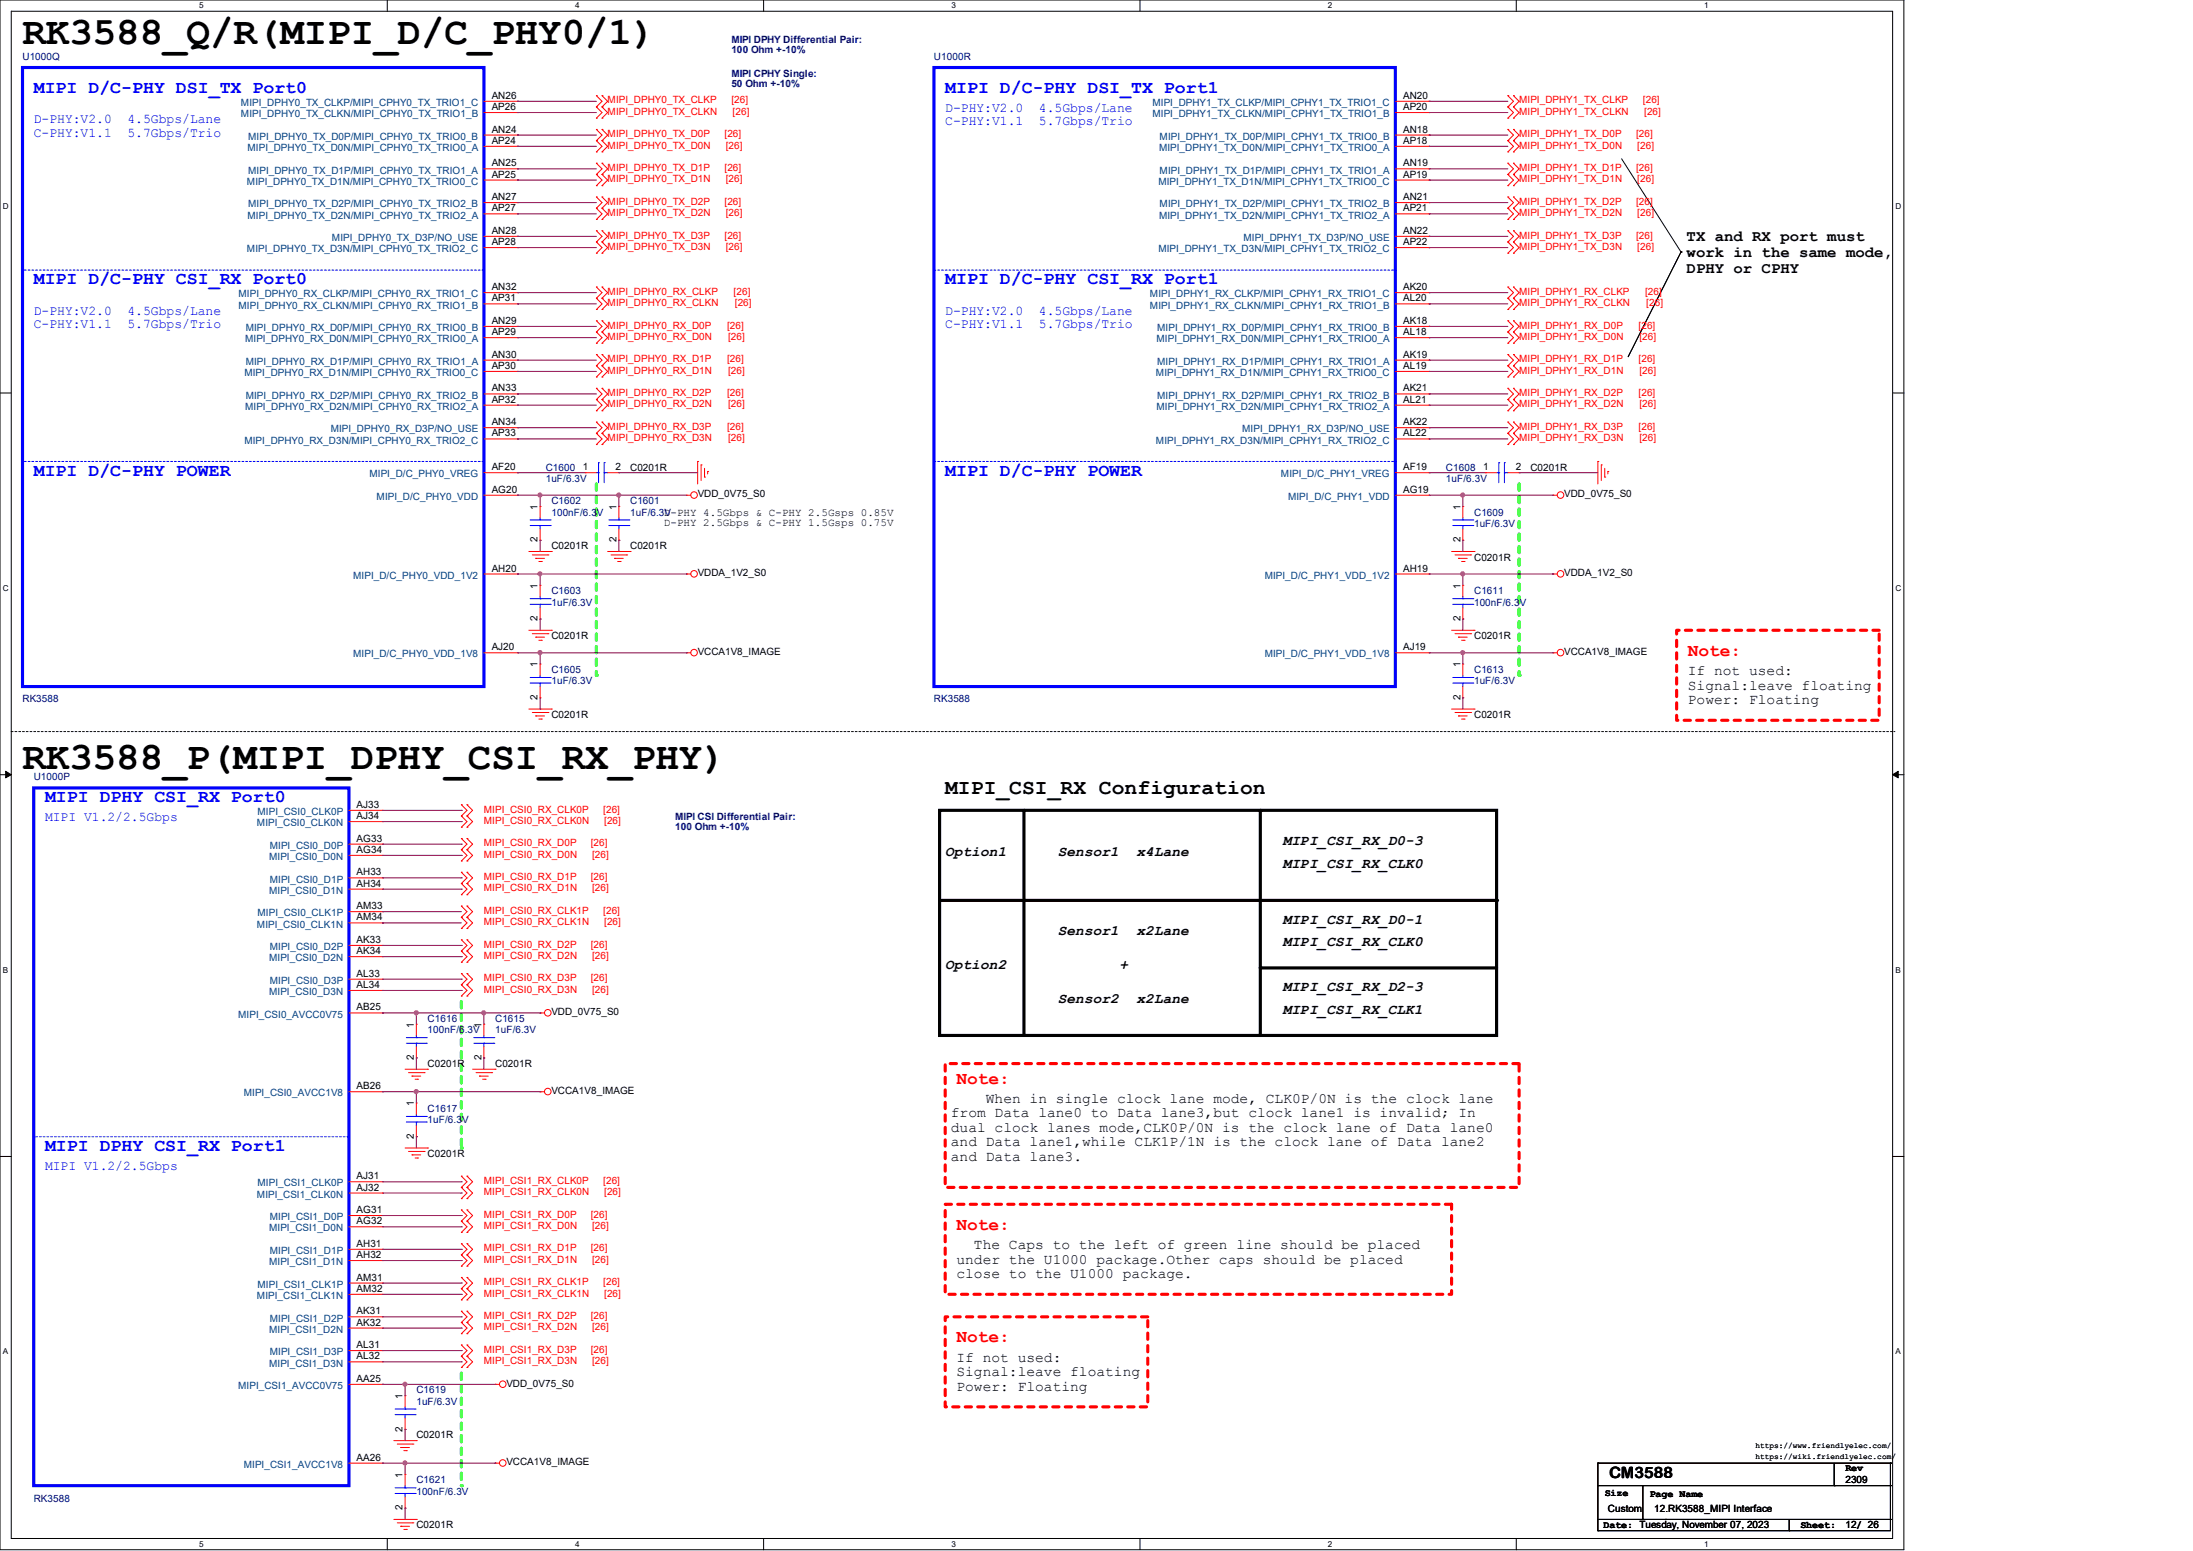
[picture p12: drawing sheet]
<svg xmlns="http://www.w3.org/2000/svg" width="297mm" height="210mm" viewBox="0 0 297 210" stroke-linecap="round" stroke-linejoin="round" font-family="sans-serif">
<defs><g id="words">
<g font-size="5.3">
<text x="3" y="6">RK3588_Q/R(MIPI_D/C_PHY0/1)</text>
<text x="3" y="104.1">RK3588_P(MIPI_DPHY_CSI_RX_PHY)</text>
</g>
<text font-size="2.9" x="128" y="107.6">MIPI_CSI_RX Configuration</text>
<g font-size="2.4" fill="#00f">
<text x="4.6" y="12.6">MIPI D/C-PHY DSI_TX Port0</text>
<text x="128" y="12.6">MIPI D/C-PHY DSI_TX Port1</text>
<text x="4.6" y="38.5">MIPI D/C-PHY CSI_RX Port0</text>
<text x="128" y="38.5">MIPI D/C-PHY CSI_RX Port1</text>
<text x="4.6" y="64.4">MIPI D/C-PHY POWER</text>
<text x="128" y="64.4">MIPI D/C-PHY POWER</text>
<text x="6.1" y="108.6">MIPI DPHY CSI_RX Port0</text>
<text x="6.1" y="155.9">MIPI DPHY CSI_RX Port1</text>
</g>
<g font-size="2.4" fill="#f00">
<text x="228.6" y="88.8">Note:</text>
<text x="129.5" y="146.7">Note:</text>
<text x="129.5" y="166.5">Note:</text>
<text x="129.5" y="181.8">Note:</text>
</g>
<g font-size="2.1">
<text x="228.4" y="32.7">TX and RX port must</text>
<text x="228.4" y="34.8">work in the same mode,</text>
<text x="228.4" y="36.9">DPHY or CPHY</text>
<text x="217.9" y="200.1">CM3588</text>
</g>
<g font-size="1.9">
<text x="228.6" y="91.4">If not used:</text>
<text x="228.6" y="93.4">Signal:leave floating</text>
<text x="228.6" y="95.3">Power: Floating</text>
<text x="128" y="116">Option1</text>
<text x="143.3" y="116">Sensor1</text>
<text x="153.9" y="116">x4Lane</text>
<text x="173.7" y="114.4">MIPI_CSI_RX_D0-3</text>
<text x="173.7" y="117.5">MIPI_CSI_RX_CLK0</text>
<text x="173.7" y="125.1">MIPI_CSI_RX_D0-1</text>
<text x="128" y="131.2">Option2</text>
<text x="143.3" y="126.6">Sensor1</text>
<text x="151.6" y="131.2">+</text>
<text x="153.9" y="126.6">x2Lane</text>
<text x="173.7" y="128.1">MIPI_CSI_RX_CLK0</text>
<text x="143.3" y="135.8">Sensor2</text>
<text x="153.9" y="135.8">x2Lane</text>
<text x="173.7" y="134.2">MIPI_CSI_RX_D2-3</text>
<text x="173.7" y="137.3">MIPI_CSI_RX_CLK1</text>
<text x="133.5" y="149.4">When in single clock lane mode, CLK0P/0N is the clock lane</text>
<text x="128.8" y="151.3">from Data lane0 to Data lane3,but clock lane1 is invalid; In</text>
<text x="128.8" y="153.2">dual clock lanes mode,CLK0P/0N is the clock lane of Data lane0</text>
<text x="128.8" y="155.2">and Data lane1,while CLK1P/1N is the clock lane of Data lane2</text>
<text x="128.8" y="157.1">and Data lane3.</text>
<text x="129.5" y="171.1">under the U1000 package.Other caps should be placed</text>
<text x="129.5" y="173.1">close to the U1000 package.</text>
<text x="131.9" y="169.2">The Caps to the left of green line should be placed</text>
<text x="129.5" y="184.4">If not used:</text>
<text x="129.5" y="186.4">Signal:leave floating</text>
<text x="129.5" y="188.3">Power: Floating</text>
</g>
<g font-size="1.8" fill="#00f">
<text x="4.6" y="16.7">D-PHY:V2.0</text>
<text x="17.3" y="16.7">4.5Gbps/Lane</text>
<text x="128" y="15.2">D-PHY:V2.0</text>
<text x="128" y="17">C-PHY:V1.1</text>
<text x="140.7" y="15.2">4.5Gbps/Lane</text>
<text x="140.7" y="17">5.7Gbps/Trio</text>
<text x="4.6" y="18.5">C-PHY:V1.1</text>
<text x="17.3" y="18.5">5.7Gbps/Trio</text>
<text x="4.6" y="42.6">D-PHY:V2.0</text>
<text x="4.6" y="44.4">C-PHY:V1.1</text>
<text x="17.3" y="42.6">4.5Gbps/Lane</text>
<text x="17.3" y="44.4">5.7Gbps/Trio</text>
<text x="128" y="42.6">D-PHY:V2.0</text>
<text x="128" y="44.4">C-PHY:V1.1</text>
<text x="140.7" y="42.6">4.5Gbps/Lane</text>
<text x="140.7" y="44.4">5.7Gbps/Trio</text>
<text x="6.1" y="111.2">MIPI V1.2/2.5Gbps</text>
<text x="6.1" y="158.4">MIPI V1.2/2.5Gbps</text>
</g>
<g font-size="1.5">
<text x="89.9" y="69.8">D-PHY 4.5Gbps &amp; C-PHY 2.5Gsps 0.85V</text>
<text x="89.9" y="71.3">D-PHY 2.5Gbps &amp; C-PHY 1.5Gsps 0.75V</text>
</g>
<g font-size="1.4" fill="#000080">
<text x="99.1" y="5.8">MIPI DPHY Differential Pair:</text>
<text x="3" y="8.1">U1000Q</text>
<text x="99.1" y="10.4">MIPI CPHY Single:</text>
<text x="99.1" y="11.8">50 Ohm +-10%</text>
<text x="99.1" y="7.2">100 Ohm +-10%</text>
<text x="126.5" y="8.1">U1000R</text>
<text x="73.9" y="63.7">C1600</text>
<text x="73.9" y="65.2">1uF/6.3V</text>
<text x="195.8" y="63.7">C1608</text>
<text x="195.8" y="65.2">1uF/6.3V</text>
<text x="74.7" y="68.3">C1602</text>
<text x="74.7" y="69.8">100nF/6.3V</text>
<text x="85.3" y="68.3">C1601</text>
<text x="85.3" y="69.8">1uF/6.3V</text>
<text x="199.6" y="69.8">C1609</text>
<text x="199.6" y="71.3">1uF/6.3V</text>
<text x="74.7" y="80.5">C1603</text>
<text x="74.7" y="82">1uF/6.3V</text>
<text x="199.6" y="80.5">C1611</text>
<text x="199.6" y="82">100nF/6.3V</text>
<text x="3" y="95.1">RK3588</text>
<text x="74.7" y="91.1">C1605</text>
<text x="74.7" y="92.7">1uF/6.3V</text>
<text x="126.5" y="95.1">RK3588</text>
<text x="199.6" y="91.1">C1613</text>
<text x="199.6" y="92.7">1uF/6.3V</text>
<text x="4.6" y="105.6">U1000P</text>
<text x="91.4" y="111">MIPI CSI Differential Pair:</text>
<text x="91.4" y="112.4">100 Ohm +-10%</text>
<text x="57.9" y="138.4">C1616</text>
<text x="57.9" y="139.9">100nF/6.3V</text>
<text x="67.1" y="138.4">C1615</text>
<text x="67.1" y="139.9">1uF/6.3V</text>
<text x="57.9" y="150.6">C1617</text>
<text x="57.9" y="152.1">1uF/6.3V</text>
<text x="56.4" y="188.7">C1619</text>
<text x="56.4" y="190.2">1uF/6.3V</text>
<text x="4.6" y="203.3">RK3588</text>
<text x="56.4" y="200.9">C1621</text>
<text x="56.4" y="202.4">100nF/6.3V</text>
</g>
<g font-size="1.4" fill="#004080">
<text x="32.6" y="14.4">MIPI_DPHY0_TX_CLKP/MIPI_CPHY0_TX_TRIO1_C</text>
<text x="32.6" y="15.9">MIPI_DPHY0_TX_CLKN/MIPI_CPHY0_TX_TRIO1_B</text>
<text x="156.1" y="14.4">MIPI_DPHY1_TX_CLKP/MIPI_CPHY1_TX_TRIO1_C</text>
<text x="156.1" y="15.9">MIPI_DPHY1_TX_CLKN/MIPI_CPHY1_TX_TRIO1_B</text>
<text x="33.5" y="20.4">MIPI_DPHY0_TX_D0N/MIPI_CPHY0_TX_TRIO0_A</text>
<text x="33.6" y="18.9">MIPI_DPHY0_TX_D0P/MIPI_CPHY0_TX_TRIO0_B</text>
<text x="33.6" y="23.5">MIPI_DPHY0_TX_D1P/MIPI_CPHY0_TX_TRIO1_A</text>
<text x="157" y="20.4">MIPI_DPHY1_TX_D0N/MIPI_CPHY1_TX_TRIO0_A</text>
<text x="157.1" y="18.9">MIPI_DPHY1_TX_D0P/MIPI_CPHY1_TX_TRIO0_B</text>
<text x="157.1" y="23.5">MIPI_DPHY1_TX_D1P/MIPI_CPHY1_TX_TRIO1_A</text>
<text x="33.4" y="25">MIPI_DPHY0_TX_D1N/MIPI_CPHY0_TX_TRIO0_C</text>
<text x="33.5" y="29.6">MIPI_DPHY0_TX_D2N/MIPI_CPHY0_TX_TRIO2_A</text>
<text x="33.6" y="28.1">MIPI_DPHY0_TX_D2P/MIPI_CPHY0_TX_TRIO2_B</text>
<text x="156.9" y="25">MIPI_DPHY1_TX_D1N/MIPI_CPHY1_TX_TRIO0_C</text>
<text x="157" y="29.6">MIPI_DPHY1_TX_D2N/MIPI_CPHY1_TX_TRIO2_A</text>
<text x="157.1" y="28.1">MIPI_DPHY1_TX_D2P/MIPI_CPHY1_TX_TRIO2_B</text>
<text x="33.4" y="34.2">MIPI_DPHY0_TX_D3N/MIPI_CPHY0_TX_TRIO2_C</text>
<text x="45" y="32.6">MIPI_DPHY0_TX_D3P/NO_USE</text>
<text x="156.9" y="34.2">MIPI_DPHY1_TX_D3N/MIPI_CPHY1_TX_TRIO2_C</text>
<text x="168.4" y="32.6">MIPI_DPHY1_TX_D3P/NO_USE</text>
<text x="32.3" y="40.3">MIPI_DPHY0_RX_CLKP/MIPI_CPHY0_RX_TRIO1_C</text>
<text x="32.3" y="41.8">MIPI_DPHY0_RX_CLKN/MIPI_CPHY0_RX_TRIO1_B</text>
<text x="155.7" y="40.3">MIPI_DPHY1_RX_CLKP/MIPI_CPHY1_RX_TRIO1_C</text>
<text x="155.7" y="41.8">MIPI_DPHY1_RX_CLKN/MIPI_CPHY1_RX_TRIO1_B</text>
<text x="33.2" y="46.4">MIPI_DPHY0_RX_D0N/MIPI_CPHY0_RX_TRIO0_A</text>
<text x="33.3" y="44.8">MIPI_DPHY0_RX_D0P/MIPI_CPHY0_RX_TRIO0_B</text>
<text x="156.6" y="46.4">MIPI_DPHY1_RX_D0N/MIPI_CPHY1_RX_TRIO0_A</text>
<text x="156.7" y="44.8">MIPI_DPHY1_RX_D0P/MIPI_CPHY1_RX_TRIO0_B</text>
<text x="33.1" y="50.9">MIPI_DPHY0_RX_D1N/MIPI_CPHY0_RX_TRIO0_C</text>
<text x="33.3" y="49.4">MIPI_DPHY0_RX_D1P/MIPI_CPHY0_RX_TRIO1_A</text>
<text x="33.3" y="54">MIPI_DPHY0_RX_D2P/MIPI_CPHY0_RX_TRIO2_B</text>
<text x="156.6" y="50.9">MIPI_DPHY1_RX_D1N/MIPI_CPHY1_RX_TRIO0_C</text>
<text x="156.7" y="49.4">MIPI_DPHY1_RX_D1P/MIPI_CPHY1_RX_TRIO1_A</text>
<text x="156.7" y="54">MIPI_DPHY1_RX_D2P/MIPI_CPHY1_RX_TRIO2_B</text>
<text x="33.2" y="55.5">MIPI_DPHY0_RX_D2N/MIPI_CPHY0_RX_TRIO2_A</text>
<text x="44.8" y="58.5">MIPI_DPHY0_RX_D3P/NO_USE</text>
<text x="156.6" y="55.5">MIPI_DPHY1_RX_D2N/MIPI_CPHY1_RX_TRIO2_A</text>
<text x="168.2" y="58.5">MIPI_DPHY1_RX_D3P/NO_USE</text>
<text x="33.1" y="60.1">MIPI_DPHY0_RX_D3N/MIPI_CPHY0_RX_TRIO2_C</text>
<text x="50" y="64.6">MIPI_D/C_PHY0_VREG</text>
<text x="156.6" y="60.1">MIPI_DPHY1_RX_D3N/MIPI_CPHY1_RX_TRIO2_C</text>
<text x="173.5" y="64.6">MIPI_D/C_PHY1_VREG</text>
<text x="51" y="67.7">MIPI_D/C_PHY0_VDD</text>
<text x="174.5" y="67.7">MIPI_D/C_PHY1_VDD</text>
<text x="47.8" y="78.4">MIPI_D/C_PHY0_VDD_1V2</text>
<text x="171.3" y="78.4">MIPI_D/C_PHY1_VDD_1V2</text>
<text x="47.8" y="89">MIPI_D/C_PHY0_VDD_1V8</text>
<text x="171.3" y="89">MIPI_D/C_PHY1_VDD_1V8</text>
<text x="34.8" y="111.9">MIPI_CSI0_CLK0N</text>
<text x="34.9" y="110.4">MIPI_CSI0_CLK0P</text>
<text x="36.4" y="116.5">MIPI_CSI0_D0N</text>
<text x="36.5" y="114.9">MIPI_CSI0_D0P</text>
<text x="36.5" y="119.5">MIPI_CSI0_D1P</text>
<text x="34.8" y="125.6">MIPI_CSI0_CLK1N</text>
<text x="34.9" y="124.1">MIPI_CSI0_CLK1P</text>
<text x="36.4" y="121">MIPI_CSI0_D1N</text>
<text x="36.4" y="130.2">MIPI_CSI0_D2N</text>
<text x="36.5" y="128.7">MIPI_CSI0_D2P</text>
<text x="32.3" y="137.8">MIPI_CSI0_AVCC0V75</text>
<text x="36.4" y="134.7">MIPI_CSI0_D3N</text>
<text x="36.5" y="133.2">MIPI_CSI0_D3P</text>
<text x="33" y="148.5">MIPI_CSI0_AVCC1V8</text>
<text x="34.9" y="160.7">MIPI_CSI1_CLK0P</text>
<text x="34.8" y="162.2">MIPI_CSI1_CLK0N</text>
<text x="36.4" y="166.8">MIPI_CSI1_D0N</text>
<text x="36.5" y="165.2">MIPI_CSI1_D0P</text>
<text x="36.4" y="171.3">MIPI_CSI1_D1N</text>
<text x="36.5" y="169.8">MIPI_CSI1_D1P</text>
<text x="34.8" y="175.9">MIPI_CSI1_CLK1N</text>
<text x="34.9" y="174.4">MIPI_CSI1_CLK1P</text>
<text x="36.5" y="178.9">MIPI_CSI1_D2P</text>
<text x="36.4" y="180.5">MIPI_CSI1_D2N</text>
<text x="36.4" y="185">MIPI_CSI1_D3N</text>
<text x="36.5" y="183.5">MIPI_CSI1_D3P</text>
<text x="32.3" y="188.1">MIPI_CSI1_AVCC0V75</text>
<text x="33" y="198.8">MIPI_CSI1_AVCC1V8</text>
</g>
<g font-size="1.4">
<text x="66.6" y="17.9">AN24</text>
<text x="66.6" y="13.4">AN26</text>
<text x="66.6" y="14.9">AP26</text>
<text x="190" y="17.9">AN18</text>
<text x="190" y="13.4">AN20</text>
<text x="190" y="14.9">AP20</text>
<text x="66.6" y="22.5">AN25</text>
<text x="66.6" y="19.5">AP24</text>
<text x="190" y="22.5">AN19</text>
<text x="190" y="19.5">AP18</text>
<text x="66.6" y="27.1">AN27</text>
<text x="66.6" y="24">AP25</text>
<text x="66.6" y="28.6">AP27</text>
<text x="190" y="27.1">AN21</text>
<text x="190" y="24">AP19</text>
<text x="190" y="28.6">AP21</text>
<text x="66.6" y="31.7">AN28</text>
<text x="66.6" y="33.2">AP28</text>
<text x="190" y="31.7">AN22</text>
<text x="190" y="33.2">AP22</text>
<text x="66.6" y="39.3">AN32</text>
<text x="66.6" y="40.8">AP31</text>
<text x="190" y="39.3">AK20</text>
<text x="190" y="40.8">AL20</text>
<text x="66.6" y="43.9">AN29</text>
<text x="66.6" y="45.4">AP29</text>
<text x="190" y="43.9">AK18</text>
<text x="190" y="45.4">AL18</text>
<text x="66.6" y="48.4">AN30</text>
<text x="66.6" y="53">AN33</text>
<text x="66.6" y="50">AP30</text>
<text x="190" y="48.4">AK19</text>
<text x="190" y="53">AK21</text>
<text x="190" y="50">AL19</text>
<text x="66.6" y="57.6">AN34</text>
<text x="66.6" y="54.5">AP32</text>
<text x="66.6" y="59.1">AP33</text>
<text x="190" y="57.6">AK22</text>
<text x="190" y="54.5">AL21</text>
<text x="190" y="59.1">AL22</text>
<text x="66.6" y="63.7">AF20</text>
<text x="79" y="63.7">1</text>
<text x="83.4" y="63.7">2</text>
<text x="85.3" y="63.7">C0201R</text>
<text x="190" y="63.7">AF19</text>
<text x="200.9" y="63.7">1</text>
<text x="205.3" y="63.7">2</text>
<text x="207.3" y="63.7">C0201R</text>
<text x="66.6" y="66.7">AG20</text>
<text x="72.8" y="69" transform="rotate(-90 72.8 69)">1</text>
<text x="83.5" y="69" transform="rotate(-90 83.5 69)">1</text>
<text x="94.5" y="67.4">VDD_0V75_S0</text>
<text x="190" y="66.7">AG19</text>
<text x="197.8" y="69" transform="rotate(-90 197.8 69)">1</text>
<text x="211.8" y="67.4">VDD_0V75_S0</text>
<text x="66.6" y="77.4">AH20</text>
<text x="72.8" y="73.4" transform="rotate(-90 72.8 73.4)">2</text>
<text x="74.7" y="74.4">C0201R</text>
<text x="83.5" y="73.4" transform="rotate(-90 83.5 73.4)">2</text>
<text x="85.3" y="74.4">C0201R</text>
<text x="190" y="77.4">AH19</text>
<text x="197.8" y="73.4" transform="rotate(-90 197.8 73.4)">2</text>
<text x="199.6" y="75.9">C0201R</text>
<text x="72.8" y="79.7" transform="rotate(-90 72.8 79.7)">1</text>
<text x="94.5" y="78">VDDA_1V2_S0</text>
<text x="197.8" y="79.7" transform="rotate(-90 197.8 79.7)">1</text>
<text x="211.8" y="78">VDDA_1V2_S0</text>
<text x="66.6" y="88.1">AJ20</text>
<text x="72.8" y="84.1" transform="rotate(-90 72.8 84.1)">2</text>
<text x="74.7" y="86.6">C0201R</text>
<text x="94.5" y="88.7">VCCA1V8_IMAGE</text>
<text x="190" y="88.1">AJ19</text>
<text x="197.8" y="84.1" transform="rotate(-90 197.8 84.1)">2</text>
<text x="199.6" y="86.6">C0201R</text>
<text x="211.8" y="88.7">VCCA1V8_IMAGE</text>
<text x="72.8" y="94.8" transform="rotate(-90 72.8 94.8)">2</text>
<text x="72.8" y="90.4" transform="rotate(-90 72.8 90.4)">1</text>
<text x="197.8" y="94.8" transform="rotate(-90 197.8 94.8)">2</text>
<text x="197.8" y="90.4" transform="rotate(-90 197.8 90.4)">1</text>
<text x="74.7" y="97.2">C0201R</text>
<text x="199.6" y="97.2">C0201R</text>
<text x="48.3" y="114">AG33</text>
<text x="48.3" y="109.4">AJ33</text>
<text x="48.3" y="110.9">AJ34</text>
<text x="48.3" y="115.5">AG34</text>
<text x="48.3" y="118.5">AH33</text>
<text x="48.3" y="120.1">AH34</text>
<text x="48.3" y="123.1">AM33</text>
<text x="48.3" y="124.6">AM34</text>
<text x="48.3" y="127.7">AK33</text>
<text x="48.3" y="129.2">AK34</text>
<text x="48.3" y="136.8">AB25</text>
<text x="48.3" y="132.2">AL33</text>
<text x="48.3" y="133.8">AL34</text>
<text x="74.7" y="137.5">VDD_0V75_S0</text>
<text x="56" y="143.6" transform="rotate(-90 56 143.6)">2</text>
<text x="56" y="139.2" transform="rotate(-90 56 139.2)">1</text>
<text x="65.2" y="143.6" transform="rotate(-90 65.2 143.6)">2</text>
<text x="65.2" y="139.2" transform="rotate(-90 65.2 139.2)">1</text>
<text x="48.3" y="147.5">AB26</text>
<text x="56" y="149.8" transform="rotate(-90 56 149.8)">1</text>
<text x="57.9" y="144.5">C0201R</text>
<text x="67.1" y="144.5">C0201R</text>
<text x="74.7" y="148.1">VCCA1V8_IMAGE</text>
<text x="56" y="154.2" transform="rotate(-90 56 154.2)">2</text>
<text x="48.3" y="159.7">AJ31</text>
<text x="48.3" y="161.2">AJ32</text>
<text x="57.9" y="156.7">C0201R</text>
<text x="48.3" y="164.3">AG31</text>
<text x="48.3" y="165.8">AG32</text>
<text x="48.3" y="168.8">AH31</text>
<text x="48.3" y="170.3">AH32</text>
<text x="48.3" y="173.4">AM31</text>
<text x="48.3" y="178">AK31</text>
<text x="48.3" y="179.5">AK32</text>
<text x="48.3" y="174.9">AM32</text>
<text x="48.3" y="182.5">AL31</text>
<text x="48.3" y="184.1">AL32</text>
<text x="48.3" y="187.1">AA25</text>
<text x="54.5" y="189.4" transform="rotate(-90 54.5 189.4)">1</text>
<text x="68.6" y="187.7">VDD_0V75_S0</text>
<text x="48.3" y="197.8">AA26</text>
<text x="54.5" y="193.8" transform="rotate(-90 54.5 193.8)">2</text>
<text x="56.4" y="194.8">C0201R</text>
<text x="54.5" y="200.1" transform="rotate(-90 54.5 200.1)">1</text>
<text x="68.6" y="198.4">VCCA1V8_IMAGE</text>
<text x="217.3" y="202.6">Size</text>
<text x="223.4" y="202.7">Page Name</text>
<text x="249.9" y="199.2">Rev</text>
<text x="249.9" y="200.9">2309</text>
<text x="54.5" y="204.5" transform="rotate(-90 54.5 204.5)">2</text>
<text x="56.4" y="207">C0201R</text>
<text x="217.2" y="206.8">Date: Tuesday, November 07, 2023</text>
<text x="217.8" y="204.7">Custom</text>
<text x="224" y="204.7">12.RK3588_MIPI Interface</text>
<text x="243.8" y="206.8">Sheet:</text>
<text x="249.9" y="207">12/ 26</text>
</g>
<g font-size="1.4" fill="#f00">
<text x="82.3" y="15.5">MIPI_DPHY0_TX_CLKN</text>
<text x="82.3" y="14">MIPI_DPHY0_TX_CLKP</text>
<text x="99.1" y="14">[26]</text>
<text x="99.2" y="15.5">[26]</text>
<text x="205.7" y="15.5">MIPI_DPHY1_TX_CLKN</text>
<text x="205.7" y="14">MIPI_DPHY1_TX_CLKP</text>
<text x="222.5" y="14">[26]</text>
<text x="222.7" y="15.5">[26]</text>
<text x="82.3" y="20.1">MIPI_DPHY0_TX_D0N</text>
<text x="82.3" y="18.6">MIPI_DPHY0_TX_D0P</text>
<text x="82.3" y="23.2">MIPI_DPHY0_TX_D1P</text>
<text x="98.1" y="18.6">[26]</text>
<text x="98.1" y="23.2">[26]</text>
<text x="98.3" y="20.1">[26]</text>
<text x="205.7" y="20.1">MIPI_DPHY1_TX_D0N</text>
<text x="205.7" y="18.6">MIPI_DPHY1_TX_D0P</text>
<text x="205.7" y="23.2">MIPI_DPHY1_TX_D1P</text>
<text x="221.6" y="18.6">[26]</text>
<text x="221.6" y="23.2">[26]</text>
<text x="221.7" y="20.1">[26]</text>
<text x="82.3" y="24.7">MIPI_DPHY0_TX_D1N</text>
<text x="82.3" y="29.3">MIPI_DPHY0_TX_D2N</text>
<text x="82.3" y="27.7">MIPI_DPHY0_TX_D2P</text>
<text x="98.1" y="27.7">[26]</text>
<text x="98.3" y="24.7">[26]</text>
<text x="98.3" y="29.3">[26]</text>
<text x="205.7" y="24.7">MIPI_DPHY1_TX_D1N</text>
<text x="205.7" y="29.3">MIPI_DPHY1_TX_D2N</text>
<text x="205.7" y="27.7">MIPI_DPHY1_TX_D2P</text>
<text x="221.6" y="27.7">[26]</text>
<text x="221.7" y="24.7">[26]</text>
<text x="221.7" y="29.3">[26]</text>
<text x="82.3" y="33.8">MIPI_DPHY0_TX_D3N</text>
<text x="82.3" y="32.3">MIPI_DPHY0_TX_D3P</text>
<text x="98.1" y="32.3">[26]</text>
<text x="98.3" y="33.8">[26]</text>
<text x="205.7" y="33.8">MIPI_DPHY1_TX_D3N</text>
<text x="205.7" y="32.3">MIPI_DPHY1_TX_D3P</text>
<text x="221.6" y="32.3">[26]</text>
<text x="221.7" y="33.8">[26]</text>
<text x="82.3" y="41.4">MIPI_DPHY0_RX_CLKN</text>
<text x="82.3" y="39.9">MIPI_DPHY0_RX_CLKP</text>
<text x="99.4" y="39.9">[26]</text>
<text x="99.5" y="41.4">[26]</text>
<text x="205.7" y="41.4">MIPI_DPHY1_RX_CLKN</text>
<text x="205.7" y="39.9">MIPI_DPHY1_RX_CLKP</text>
<text x="222.8" y="39.9">[26]</text>
<text x="223" y="41.4">[26]</text>
<text x="82.3" y="46">MIPI_DPHY0_RX_D0N</text>
<text x="82.3" y="44.5">MIPI_DPHY0_RX_D0P</text>
<text x="98.5" y="44.5">[26]</text>
<text x="98.6" y="46">[26]</text>
<text x="205.7" y="46">MIPI_DPHY1_RX_D0N</text>
<text x="205.7" y="44.5">MIPI_DPHY1_RX_D0P</text>
<text x="221.9" y="44.5">[26]</text>
<text x="222" y="46">[26]</text>
<text x="82.3" y="50.6">MIPI_DPHY0_RX_D1N</text>
<text x="82.3" y="49.1">MIPI_DPHY0_RX_D1P</text>
<text x="82.3" y="53.6">MIPI_DPHY0_RX_D2P</text>
<text x="98.5" y="49.1">[26]</text>
<text x="98.5" y="53.6">[26]</text>
<text x="98.6" y="50.6">[26]</text>
<text x="205.7" y="50.6">MIPI_DPHY1_RX_D1N</text>
<text x="205.7" y="49.1">MIPI_DPHY1_RX_D1P</text>
<text x="205.7" y="53.6">MIPI_DPHY1_RX_D2P</text>
<text x="221.9" y="49.1">[26]</text>
<text x="221.9" y="53.6">[26]</text>
<text x="222" y="50.6">[26]</text>
<text x="82.3" y="55.2">MIPI_DPHY0_RX_D2N</text>
<text x="82.3" y="59.7">MIPI_DPHY0_RX_D3N</text>
<text x="82.3" y="58.2">MIPI_DPHY0_RX_D3P</text>
<text x="98.5" y="58.2">[26]</text>
<text x="98.6" y="55.2">[26]</text>
<text x="98.6" y="59.7">[26]</text>
<text x="205.7" y="55.2">MIPI_DPHY1_RX_D2N</text>
<text x="205.7" y="59.7">MIPI_DPHY1_RX_D3N</text>
<text x="205.7" y="58.2">MIPI_DPHY1_RX_D3P</text>
<text x="221.9" y="58.2">[26]</text>
<text x="222" y="55.2">[26]</text>
<text x="222" y="59.7">[26]</text>
<text x="65.5" y="111.5">MIPI_CSI0_RX_CLK0N</text>
<text x="65.5" y="110">MIPI_CSI0_RX_CLK0P</text>
<text x="81.7" y="110">[26]</text>
<text x="81.8" y="111.5">[26]</text>
<text x="65.5" y="116.1">MIPI_CSI0_RX_D0N</text>
<text x="65.5" y="114.6">MIPI_CSI0_RX_D0P</text>
<text x="65.5" y="119.2">MIPI_CSI0_RX_D1P</text>
<text x="80" y="114.6">[26]</text>
<text x="80" y="119.2">[26]</text>
<text x="80.2" y="116.1">[26]</text>
<text x="65.5" y="120.7">MIPI_CSI0_RX_D1N</text>
<text x="65.5" y="125.3">MIPI_CSI0_RX_CLK1N</text>
<text x="65.5" y="123.7">MIPI_CSI0_RX_CLK1P</text>
<text x="80.2" y="120.7">[26]</text>
<text x="81.7" y="123.7">[26]</text>
<text x="81.8" y="125.3">[26]</text>
<text x="65.5" y="129.8">MIPI_CSI0_RX_D2N</text>
<text x="65.5" y="128.3">MIPI_CSI0_RX_D2P</text>
<text x="80" y="128.3">[26]</text>
<text x="80.2" y="129.8">[26]</text>
<text x="65.5" y="134.4">MIPI_CSI0_RX_D3N</text>
<text x="65.5" y="132.9">MIPI_CSI0_RX_D3P</text>
<text x="80" y="132.9">[26]</text>
<text x="80.2" y="134.4">[26]</text>
<text x="65.5" y="161.8">MIPI_CSI1_RX_CLK0N</text>
<text x="65.5" y="160.3">MIPI_CSI1_RX_CLK0P</text>
<text x="81.7" y="160.3">[26]</text>
<text x="81.8" y="161.8">[26]</text>
<text x="65.5" y="166.4">MIPI_CSI1_RX_D0N</text>
<text x="65.5" y="164.9">MIPI_CSI1_RX_D0P</text>
<text x="80" y="164.9">[26]</text>
<text x="80.2" y="166.4">[26]</text>
<text x="65.5" y="171">MIPI_CSI1_RX_D1N</text>
<text x="65.5" y="169.5">MIPI_CSI1_RX_D1P</text>
<text x="80" y="169.5">[26]</text>
<text x="80.2" y="171">[26]</text>
<text x="65.5" y="178.6">MIPI_CSI1_RX_D2P</text>
<text x="65.5" y="175.6">MIPI_CSI1_RX_CLK1N</text>
<text x="65.5" y="174">MIPI_CSI1_RX_CLK1P</text>
<text x="80" y="178.6">[26]</text>
<text x="81.7" y="174">[26]</text>
<text x="81.8" y="175.6">[26]</text>
<text x="65.5" y="180.1">MIPI_CSI1_RX_D2N</text>
<text x="65.5" y="184.7">MIPI_CSI1_RX_D3N</text>
<text x="65.5" y="183.2">MIPI_CSI1_RX_D3P</text>
<text x="80" y="183.2">[26]</text>
<text x="80.2" y="180.1">[26]</text>
<text x="80.2" y="184.7">[26]</text>
</g>
<g font-size="1.1">
<text x="27" y="1.1">5</text>
<text x="77.9" y="1.1">4</text>
<text x="128.9" y="1.1">3</text>
<text x="179.8" y="1.1">2</text>
<text x="230.8" y="1.1">1</text>
<text x=".4" y="28.3">D</text>
<text x="256.7" y="28.3">D</text>
<text x=".4" y="80">C</text>
<text x="256.7" y="80">C</text>
<text x=".4" y="131.7">B</text>
<text x="256.7" y="131.7">B</text>
<text x=".4" y="183.4">A</text>
<text x="256.7" y="183.4">A</text>
<text x="237.7" y="197.5">https://wiki.friendlyelec.com/</text>
<text x="237.7" y="196">https://www.friendlyelec.com/</text>
<text x="27" y="209.5">5</text>
<text x="77.9" y="209.5">4</text>
<text x="128.9" y="209.5">3</text>
<text x="179.8" y="209.5">2</text>
<text x="230.8" y="209.5">1</text>
</g>
</g></defs>
<path d="M0 0h257.9v209.8h-257.9zM1.5 1.5h254.8v206.8h-254.8z" fill="none" stroke="#000" stroke-width=".14"/>
<g fill="#fff">
<path d="M27 .2h.6v1.2h-.6z"/>
<path d="M27 208.5h.6v1.2h-.6z"/>
</g>
<path d="M52.5 0v1.5M52.5 208.3v1.5" fill="none" stroke="#000" stroke-width=".14"/>
<g fill="#fff">
<path d="M77.9 .2h.6v1.2h-.6z"/>
<path d="M77.9 208.5h.6v1.2h-.6z"/>
</g>
<path d="M103.4 0v1.5M103.4 208.3v1.5" fill="none" stroke="#000" stroke-width=".14"/>
<g fill="#fff">
<path d="M128.9 .2h.6v1.2h-.6z"/>
<path d="M128.9 208.5h.6v1.2h-.6z"/>
</g>
<path d="M154.4 0v1.5M154.4 208.3v1.5" fill="none" stroke="#000" stroke-width=".14"/>
<g fill="#fff">
<path d="M179.8 .2h.6v1.2h-.6z"/>
<path d="M179.8 208.5h.6v1.2h-.6z"/>
</g>
<path d="M205.4 0v1.5M205.4 208.3v1.5" fill="none" stroke="#000" stroke-width=".14"/>
<g fill="#fff">
<path d="M230.8 .2h.6v1.2h-.6z"/>
<path d="M230.8 208.5h.6v1.2h-.6z"/>
<path d="M.4 27.3h.7v1.2h-.7z"/>
<path d="M256.7 27.3h.8v1.2h-.8z"/>
<path d="M.4 79h.7v1.2h-.7z"/>
<path d="M256.7 79h.8v1.2h-.8z"/>
</g>
<path d="M0 53.2h1.5M256.3 53.2h1.6" fill="none" stroke="#000" stroke-width=".14"/>
<g fill="#fff">
<path d="M.4 130.7h.7v1.2h-.7z"/>
<path d="M256.7 130.7h.7v1.2h-.7z"/>
</g>
<path d="M0 104.9h1.5M256.3 104.9h1.6" fill="none" stroke="#000" stroke-width=".14"/>
<path d="M.8 104.4l.7 .5-.7 .4zM256.3 104.9l.8-.5v.9z" fill="#000" stroke="#000" stroke-width=".14"/>
<g fill="#fff">
<path d="M.4 182.4h.7v1.2h-.7z"/>
<path d="M256.7 182.4h.7v1.2h-.7z"/>
</g>
<path d="M0 156.6h1.5M256.3 156.6h1.6" fill="none" stroke="#000" stroke-width=".14"/>
<path d="M127.3 109.7h75.4v30.5h-75.4zM138.7 109.7v30.5M170.7 109.7v30.5M127.3 121.9h75.4M170.7 131.1h32" fill="none" stroke="#000" stroke-width=".42"/>
<g fill="#000">
<circle cx="138.7" cy="109.7" r=".21"/>
<circle cx="170.7" cy="109.7" r=".21"/>
<circle cx="170.7" cy="131.1" r=".21"/>
<circle cx="202.7" cy="121.9" r=".21"/>
</g>
<path d="M128 144h77.7v16.8h-77.7zM128 163.1h68.6v12.2h-68.6z" fill="none" stroke="#f00" stroke-width=".42" stroke-dasharray=".8 .8"/>
<path d="M1.5 99.1h255M256.5 99.1h.1" fill="none" stroke="#000" stroke-width=".14" stroke-dasharray=".3 .3"/>
<path d="M62.5 135.6v19.8" fill="none" stroke="#0f0" stroke-width=".42" stroke-dasharray=".8 .8"/>
<circle cx="62.5" cy="155.4" r=".21" fill="#0f0" stroke-dasharray=".8 .8"/>
<path d="M227.1 85.3h27.4v12.2h-27.4zM128 178.3h27.4v12.2h-27.4z" fill="none" stroke="#f00" stroke-width=".42" stroke-dasharray=".8 .8"/>
<path d="M62.5 185.9v15.3" fill="none" stroke="#0f0" stroke-width=".42" stroke-dasharray=".8 .8"/>
<circle cx="62.5" cy="201.2" r=".21" fill="#0f0" stroke-dasharray=".8 .8"/>
<path d="M205.7 65.5v25.9" fill="none" stroke="#0f0" stroke-width=".42" stroke-dasharray=".8 .8"/>
<circle cx="205.7" cy="91.4" r=".21" fill="#0f0" stroke-dasharray=".8 .8"/>
<path d="M219.6 21.5l8.1 12.6M227.7 34.1h.1M227.7 34.1l-7.2 14.2" fill="none" stroke="#000" stroke-width=".14"/>
<path d="M80.8 65.5v25.9" fill="none" stroke="#0f0" stroke-width=".42" stroke-dasharray=".8 .8"/>
<circle cx="80.8" cy="91.4" r=".21" fill="#0f0" stroke-dasharray=".8 .8"/>
<g fill="none" stroke="#f00" stroke-width=".14">
<path d="M65.5 18.3h4.6M65.5 13.7h4.6M65.5 19.8h4.6M65.5 15.2h4.6M70.1 18.3h.1M70.1 13.7h.1M70.1 19.8h.1M70.1 15.2h.1M80.8 19h.1M80.8 17.5h.1M80.8 16h.1M80.8 14.5h.1"/>
<path d="M80.8 13h.1M80.8 19l.7 .8-.7 .8M80.8 17.5l.7 .8-.7 .7M80.8 14.5l.7 .7-.7 .8M80.8 13l.7 .7-.7 .8M81.5 19h.1M81.5 17.5h.1M81.5 16h.1M81.5 14.5h.1M81.5 13h.1M81.5 19l.8 .8-.8 .8M81.5 17.5l.8 .8-.8 .7"/>
<path d="M81.5 14.5l.8 .7-.8 .8M81.5 13l.8 .7-.8 .8M189 18.3h4.5M189 13.7h4.5M189 19.8h4.5M189 15.2h4.5M193.5 18.3h.1M193.5 13.7h.1M193.5 19.8h.1M193.5 15.2h.1M204.2 19h.1M204.2 17.5h.1"/>
<path d="M204.2 16h.1M204.2 14.5h.1M204.2 13h.1M204.2 19l.8 .8-.8 .8M204.2 17.5l.8 .8-.8 .7M204.2 14.5l.8 .7-.8 .8M204.2 13l.8 .7-.8 .8M205 19h.1M205 17.5h.1M205 16h.1M205 14.5h.1M205 13h.1"/>
<path d="M205 19l.7 .8-.7 .8M205 17.5l.7 .8-.7 .7M205 14.5l.7 .7-.7 .8M205 13l.7 .7-.7 .8M65.5 39.6h4.6M65.5 22.9h4.6M65.5 27.4h4.6M65.5 32h4.6M65.5 24.4h4.6M65.5 29h4.6M65.5 33.5h4.6M70.1 22.9h.1"/>
<path d="M70.1 27.4h.1M70.1 32h.1M70.1 39.6h.1M70.1 24.4h.1M70.1 29h.1M70.1 33.5h.1M80.8 20.6h.1M80.8 25.1h.1M80.8 23.6h.1M80.8 22.1h.1M80.8 29.7h.1M80.8 28.2h.1"/>
<path d="M80.8 26.7h.1M80.8 34.3h.1M80.8 32.8h.1M80.8 31.2h.1M80.8 38.9h.1M80.8 23.6l.7 .8-.7 .7M80.8 22.1l.7 .8-.7 .7M80.8 28.2l.7 .8-.7 .7M80.8 26.7l.7 .7-.7 .8M80.8 32.8l.7 .7-.7 .8M80.8 31.2l.7 .8-.7 .8M80.8 38.9l.7 .7-.7 .8"/>
<path d="M81.5 20.6h.1M81.5 25.1h.1M81.5 23.6h.1M81.5 22.1h.1M81.5 29.7h.1M81.5 28.2h.1M81.5 26.7h.1M81.5 34.3h.1M81.5 32.8h.1M81.5 31.2h.1M81.5 38.9h.1M81.5 23.6l.8 .8-.8 .7"/>
<path d="M81.5 22.1l.8 .8-.8 .7M81.5 28.2l.8 .8-.8 .7M81.5 26.7l.8 .7-.8 .8M81.5 32.8l.8 .7-.8 .8M81.5 31.2l.8 .8-.8 .8M81.5 38.9l.8 .7-.8 .8M189 39.6h4.5M189 22.9h4.5M189 27.4h4.5M189 32h4.5M189 24.4h4.5M189 29h4.5"/>
<path d="M189 33.5h4.5M193.5 39.6h.1M193.5 22.9h.1M193.5 27.4h.1M193.5 32h.1M193.5 24.4h.1M193.5 29h.1M193.5 33.5h.1M204.2 20.6h.1M204.2 25.1h.1M204.2 23.6h.1M204.2 22.1h.1"/>
<path d="M204.2 29.7h.1M204.2 28.2h.1M204.2 26.7h.1M204.2 34.3h.1M204.2 32.8h.1M204.2 31.2h.1M204.2 38.9h.1M204.2 23.6l.8 .8-.8 .7M204.2 22.1l.8 .8-.8 .7M204.2 28.2l.8 .8-.8 .7M204.2 26.7l.8 .7-.8 .8M204.2 32.8l.8 .7-.8 .8"/>
<path d="M204.2 31.2l.8 .8-.8 .8M204.2 38.9l.8 .7-.8 .8M205 20.6h.1M205 25.1h.1M205 23.6h.1M205 22.1h.1M205 29.7h.1M205 28.2h.1M205 26.7h.1M205 34.3h.1M205 32.8h.1M205 31.2h.1"/>
<path d="M205 38.9h.1M205 23.6l.7 .8-.7 .7M205 22.1l.7 .8-.7 .7M205 28.2l.7 .8-.7 .7M205 26.7l.7 .7-.7 .8M205 32.8l.7 .7-.7 .8M205 31.2l.7 .8-.7 .8M205 38.9l.7 .7-.7 .8M65.5 44.2h4.6M65.5 48.8h4.6M65.5 53.3h4.6M65.5 57.9h4.6"/>
<path d="M65.5 45.7h4.6M65.5 50.3h4.6M65.5 41.1h4.6M65.5 54.9h4.6M65.5 59.4h4.6M70.1 44.2h.1M70.1 48.8h.1M70.1 53.3h.1M70.1 57.9h.1M70.1 45.7h.1M70.1 50.3h.1M70.1 41.1h.1"/>
<path d="M70.1 54.9h.1M70.1 59.4h.1M80.8 41.9h.1M80.8 40.4h.1M80.8 46.5h.1M80.8 45h.1M80.8 43.4h.1M80.8 51.1h.1M80.8 49.5h.1M80.8 48h.1M80.8 55.6h.1M80.8 54.1h.1"/>
<path d="M80.8 52.6h.1M80.8 58.7h.1M80.8 57.1h.1M80.8 40.4l.7 .7-.7 .8M80.8 45l.7 .7-.7 .8M80.8 43.4l.7 .8-.7 .8M80.8 49.5l.7 .8-.7 .8M80.8 48l.7 .8-.7 .7M80.8 54.1l.7 .8-.7 .7M80.8 52.6l.7 .7-.7 .8M80.8 58.7l.7 .7-.7 .8M80.8 57.1l.7 .8-.7 .8"/>
<path d="M81.5 41.9h.1M81.5 40.4h.1M81.5 46.5h.1M81.5 45h.1M81.5 43.4h.1M81.5 51.1h.1M81.5 49.5h.1M81.5 48h.1M81.5 55.6h.1M81.5 54.1h.1M81.5 52.6h.1M81.5 58.7h.1"/>
<path d="M81.5 57.1h.1M81.5 40.4l.8 .7-.8 .8M81.5 45l.8 .7-.8 .8M81.5 43.4l.8 .8-.8 .8M81.5 49.5l.8 .8-.8 .8M81.5 48l.8 .8-.8 .7M81.5 54.1l.8 .8-.8 .7M81.5 52.6l.8 .7-.8 .8M81.5 58.7l.8 .7-.8 .8M81.5 57.1l.8 .8-.8 .8M189 44.2h4.5M189 48.8h4.5"/>
<path d="M189 53.3h4.5M189 57.9h4.5M189 45.7h4.5M189 50.3h4.5M189 41.1h4.5M189 54.9h4.5M189 59.4h4.5M193.5 44.2h.1M193.5 48.8h.1M193.5 53.3h.1M193.5 57.9h.1M193.5 45.7h.1"/>
<path d="M193.5 50.3h.1M193.5 41.1h.1M193.5 54.9h.1M193.5 59.4h.1M204.2 41.9h.1M204.2 40.4h.1M204.2 46.5h.1M204.2 45h.1M204.2 43.4h.1M204.2 51.1h.1M204.2 49.5h.1M204.2 48h.1"/>
<path d="M204.2 55.6h.1M204.2 54.1h.1M204.2 52.6h.1M204.2 58.7h.1M204.2 57.1h.1M204.2 40.4l.8 .7-.8 .8M204.2 45l.8 .7-.8 .8M204.2 43.4l.8 .8-.8 .8M204.2 49.5l.8 .8-.8 .8M204.2 48l.8 .8-.8 .7M204.2 54.1l.8 .8-.8 .7M204.2 52.6l.8 .7-.8 .8"/>
<path d="M204.2 58.7l.8 .7-.8 .8M204.2 57.1l.8 .8-.8 .8M205 41.9h.1M205 40.4h.1M205 46.5h.1M205 45h.1M205 43.4h.1M205 51.1h.1M205 49.5h.1M205 48h.1M205 55.6h.1M205 54.1h.1"/>
<path d="M205 52.6h.1M205 58.7h.1M205 57.1h.1M205 40.4l.7 .7-.7 .8M205 45l.7 .7-.7 .8M205 43.4l.7 .8-.7 .8M205 49.5l.7 .8-.7 .8M205 48l.7 .8-.7 .7M205 54.1l.7 .8-.7 .7M205 52.6l.7 .7-.7 .8M205 58.7l.7 .7-.7 .8M205 57.1l.7 .8-.7 .8"/>
<path d="M65.5 67.1h4.6M65.5 77.7h4.6M65.5 64h4.6M70.1 64h.1M70.1 67.1h.1M70.1 77.7h.1M71.6 74.7h3.1M72.1 75.1h2.1M72.6 75.6h.1M72.6 75.6h1.1M73 76h.3M73.2 68.6h.1"/>
<path d="M73.2 73.2h.1M73.2 79.2h.1M73.2 68.6v1.5M73.2 71.6v1.6M73.2 79.2v1.6M73.3 76h.1M74.2 75.1h.1M74.7 74.7h.1M79.2 64h.1M79.2 64h1.6M80.8 60.2h.1M81.5 60.2h.1"/>
<path d="M82.3 74.7h3M82.3 64h1.5M82.8 75.1h2.1M83.2 75.6h.1M83.2 75.6h1.2M83.7 76h.3M83.8 68.6h.1M83.8 73.2h.1M83.8 64h.1M83.8 68.6v1.5M83.8 71.6v1.6M84 76h.1"/>
<path d="M84.9 75.1h.1M85.3 74.7h.1M93 67.1h.1M93 77.7h.1M93 67.1h.6M93 77.7h.6M94.5 62.5h.1M94.5 62.5v3M95 62.9h.1M95 62.9v2.2M95.4 64.6h.1M95.4 63.4v1.2"/>
<path d="M95.8 63.8h.1M95.8 63.8v.4M189 67.1h4.5M189 77.7h4.5M189 64h4.5M193.5 64h.1M193.5 67.1h.1M193.5 77.7h.1M196.6 74.7h3M197.1 75.1h2.1M197.5 75.6h.1M197.5 75.6h1.2"/>
<path d="M198 76h.3M198.1 68.6h.1M198.1 73.2h.1M198.1 79.2h.1M198.1 68.6v1.5M198.1 71.6v1.6M198.1 79.2v1.6M198.3 76h.1M199.2 75.1h.1M199.6 74.7h.1M201.2 64h.1M201.2 64h1.5"/>
<path d="M204.2 60.2h.1M204.2 64h1.5M205 60.2h.1M205.7 64h.1M210.3 67.1h.1M210.3 77.7h.1M210.3 67.1h.6M210.3 77.7h.6M216.4 62.5h.1M216.4 62.5v3M216.9 62.9h.1M216.9 62.9v2.2"/>
<path d="M217.3 64.6h.1M217.3 63.4v1.2M217.8 63.8h.1M217.8 63.8v.4M65.5 88.4h4.6M70.1 88.4h.1M71.6 85.3h3.1M71.6 96h3.1M72.1 85.8h2.1M72.1 96.5h2.1M72.6 86.3h.1M72.6 96.9h.1"/>
<path d="M72.6 86.3h1.1M72.6 96.9h1.1M73 86.7h.3M73 97.4h.3M73.2 89.9h.1M73.2 94.5h.1M73.2 83.8h.1M73.2 82.3v1.5M73.2 89.9v1.5M73.2 93v1.5M73.3 86.7h.1M73.3 97.4h.1"/>
<path d="M74.2 85.8h.1M74.2 96.5h.1M74.7 85.3h.1M74.7 96h.1M93 88.4h.1M93 88.4h.6M189 88.4h4.5M193.5 88.4h.1M196.6 85.3h3M196.6 96h3M197.1 85.8h2.1M197.1 96.5h2.1"/>
<path d="M197.5 86.3h.1M197.5 96.9h.1M197.5 86.3h1.2M197.5 96.9h1.2M198 86.7h.3M198 97.4h.3M198.1 89.9h.1M198.1 94.5h.1M198.1 83.8h.1M198.1 82.3v1.5M198.1 89.9v1.5M198.1 93v1.5"/>
<path d="M198.3 86.7h.1M198.3 97.4h.1M199.2 85.8h.1M199.2 96.5h.1M199.6 85.3h.1M199.6 96h.1M210.3 88.4h.1M210.3 88.4h.6M47.2 114.3h4.6M47.2 115.8h4.6M47.2 118.9h4.6M47.2 109.7h4.6"/>
<path d="M47.2 111.3h4.6M51.8 114.3h.1M51.8 115.8h.1M51.8 118.9h.1M51.8 109.7h.1M51.8 111.3h.1M62.5 112h.1M62.5 110.5h.1M62.5 109h.1M62.5 116.6h.1M62.5 115.1h.1M62.5 113.5h.1"/>
<path d="M62.5 119.6h.1M62.5 118.1h.1M62.5 110.5l.7 .8-.7 .7M62.5 109l.7 .7-.7 .8M62.5 115.1l.7 .7-.7 .8M62.5 113.5l.7 .8-.7 .8M62.5 119.6l.7 .8-.7 .8M62.5 118.1l.7 .8-.7 .7M63.2 112h.1M63.2 110.5h.1M63.2 109h.1M63.2 116.6h.1"/>
<path d="M63.2 115.1h.1M63.2 113.5h.1M63.2 119.6h.1M63.2 118.1h.1M63.2 110.5l.8 .8-.8 .7M63.2 109l.8 .7-.8 .8M63.2 115.1l.8 .7-.8 .8M63.2 113.5l.8 .8-.8 .8M63.2 119.6l.8 .8-.8 .8M63.2 118.1l.8 .8-.8 .7M47.2 137.2h4.6M47.2 120.4h4.6"/>
<path d="M47.2 128h4.6M47.2 129.5h4.6M47.2 132.6h4.6M47.2 134.1h4.6M47.2 123.4h4.6M47.2 125h4.6M51.8 137.2h.1M51.8 120.4h.1M51.8 128h.1M51.8 129.5h.1M51.8 132.6h.1M51.8 134.1h.1"/>
<path d="M51.8 123.4h.1M51.8 125h.1M56.4 138.7h.1M56.4 138.7v1.5M62.5 121.2h.1M62.5 130.3h.1M62.5 128.8h.1M62.5 127.3h.1M62.5 134.9h.1M62.5 133.3h.1M62.5 131.8h.1M62.5 125.7h.1"/>
<path d="M62.5 124.2h.1M62.5 122.7h.1M62.5 128.8l.7 .7-.7 .8M62.5 127.3l.7 .7-.7 .8M62.5 133.3l.7 .8-.7 .8M62.5 131.8l.7 .8-.7 .7M62.5 124.2l.7 .8-.7 .7M62.5 122.7l.7 .7-.7 .8M63.2 121.2h.1M63.2 130.3h.1M63.2 128.8h.1M63.2 127.3h.1"/>
<path d="M63.2 134.9h.1M63.2 133.3h.1M63.2 131.8h.1M63.2 125.7h.1M63.2 124.2h.1M63.2 122.7h.1M63.2 128.8l.8 .7-.8 .8M63.2 127.3l.8 .7-.8 .8M63.2 133.3l.8 .8-.8 .8M63.2 131.8l.8 .8-.8 .7M63.2 124.2l.8 .8-.8 .7M63.2 122.7l.8 .7-.8 .8"/>
<path d="M65.5 138.7h.1M65.5 138.7v1.5M73.2 137.2h.1M73.2 137.2h.5M47.2 147.8h4.6M51.8 147.8h.1M54.9 155.4h3M54.9 144.8h3M55.3 155.9h2.1M55.3 145.2h2.1M55.8 156.4h.1M55.8 145.7h.1"/>
<path d="M55.8 156.4h1.2M55.8 145.7h1.2M56.2 156.8h.4M56.2 146.1h.4M56.4 143.3h.1M56.4 149.4h.1M56.4 153.9h.1M56.4 141.7v1.6M56.4 149.4v1.5M56.4 152.4v1.5M56.6 156.8h.1M56.6 146.1h.1"/>
<path d="M57.4 155.9h.1M57.4 145.2h.1M57.9 155.4h.1M57.9 144.8h.1M62.5 159.3h.1M62.5 159.3l.7 .7-.7 .8M63.2 159.3h.1M63.2 159.3l.8 .7-.8 .8M64 144.8h3.1M64.5 145.2h2.1M64.9 145.7h.1M64.9 145.7h1.2"/>
<path d="M65.4 146.1h.3M65.5 143.3h.1M65.5 141.7v1.6M65.7 146.1h.1M66.6 145.2h.1M67.1 144.8h.1M73.2 147.8h.1M73.2 147.8h.5M47.2 164.6h4.6M47.2 166.1h4.6M47.2 169.2h4.6M47.2 170.7h4.6"/>
<path d="M47.2 160h4.6M47.2 161.5h4.6M47.2 178.3h4.6M47.2 179.8h4.6M47.2 173.7h4.6M47.2 175.3h4.6M51.8 164.6h.1M51.8 166.1h.1M51.8 169.2h.1M51.8 170.7h.1M51.8 160h.1M51.8 161.5h.1"/>
<path d="M51.8 178.3h.1M51.8 179.8h.1M51.8 173.7h.1M51.8 175.3h.1M62.5 162.3h.1M62.5 160.8h.1M62.5 166.9h.1M62.5 165.4h.1M62.5 163.8h.1M62.5 171.4h.1M62.5 169.9h.1M62.5 168.4h.1"/>
<path d="M62.5 179.1h.1M62.5 177.5h.1M62.5 176h.1M62.5 174.5h.1M62.5 173h.1M62.5 160.8l.7 .7-.7 .8M62.5 165.4l.7 .7-.7 .8M62.5 163.8l.7 .8-.7 .8M62.5 169.9l.7 .8-.7 .7M62.5 168.4l.7 .8-.7 .7M62.5 179.1l.7 .7-.7 .8M62.5 177.5l.7 .8-.7 .8"/>
<path d="M62.5 174.5l.7 .8-.7 .7M62.5 173l.7 .7-.7 .8M63.2 162.3h.1M63.2 160.8h.1M63.2 166.9h.1M63.2 165.4h.1M63.2 163.8h.1M63.2 171.4h.1M63.2 169.9h.1M63.2 168.4h.1M63.2 179.1h.1M63.2 177.5h.1"/>
<path d="M63.2 176h.1M63.2 174.5h.1M63.2 173h.1M63.2 160.8l.8 .7-.8 .8M63.2 165.4l.8 .7-.8 .8M63.2 163.8l.8 .8-.8 .8M63.2 169.9l.8 .8-.8 .7M63.2 168.4l.8 .8-.8 .7M63.2 179.1l.8 .7-.8 .8M63.2 177.5l.8 .8-.8 .8M63.2 174.5l.8 .8-.8 .7M63.2 173l.8 .7-.8 .8"/>
<path d="M47.2 187.5h4.6M47.2 198.1h4.6M47.2 182.9h4.6M47.2 184.4h4.6M51.8 187.5h.1M51.8 198.1h.1M51.8 182.9h.1M51.8 184.4h.1M53.3 195.1h3.1M53.8 195.5h2.1M54.3 196h.1M54.3 196h1.2"/>
<path d="M54.7 196.4h.3M54.9 189h.1M54.9 193.5h.1M54.9 199.6h.1M54.9 189v1.5M54.9 192v1.5M54.9 199.6v1.6M55 196.4h.1M55.9 195.5h.1M56.4 195.1h.1M62.5 180.6h.1M62.5 185.2h.1"/>
<path d="M62.5 183.6h.1M62.5 182.1h.1M62.5 183.6l.7 .8-.7 .8M62.5 182.1l.7 .8-.7 .7M63.2 180.6h.1M63.2 185.2h.1M63.2 183.6h.1M63.2 182.1h.1M63.2 183.6l.8 .8-.8 .8M63.2 182.1l.8 .8-.8 .7M67.1 187.5h.1M67.1 198.1h.1"/>
<path d="M67.1 187.5h.5M67.1 198.1h.5M53.3 205.7h3.1M53.8 206.2h2.1M54.3 206.7h.1M54.3 206.7h1.2M54.7 207.1h.3M54.9 204.2h.1M54.9 202.7v1.5M55 207.1h.1M55.9 206.2h.1M56.4 205.7h.1"/>
<circle cx="94" cy="67" r=".44"/>
<circle cx="94" cy="77.7" r=".44"/>
<circle cx="211.3" cy="67" r=".44"/>
<circle cx="211.3" cy="77.7" r=".44"/>
<circle cx="94" cy="88.4" r=".44"/>
<circle cx="211.3" cy="88.4" r=".44"/>
<circle cx="74.2" cy="137.1" r=".44"/>
<circle cx="74.2" cy="147.8" r=".44"/>
<circle cx="68.1" cy="187.4" r=".44"/>
<circle cx="68.1" cy="198.1" r=".44"/>
</g>
<g fill="none" stroke="#000" stroke-width=".14">
<path d="M216.4 198.1h.1M216.4 198.1v9.2M216.4 198.1h39.6M248.4 198.1v3.1M256 198.1h.1M256 198.1v9.2h-39.6M216.4 207.3h.1M216.4 201.2h39.6M216.4 205.7h39.6M222.5 205.7h.1M222.5 201.2v4.5M225.6 205.7h.1"/>
<path d="M242.3 207.3h.1M242.3 205.7v1.6M248.4 201.2h.1M256 201.2h.1M256 205.7h.1"/>
</g>
<g fill="none" stroke="#00f" stroke-width=".14">
<path d="M71.8 71.2h2.7M71.8 70.4h2.7M73.2 70.4h.1M73.2 71.2h.1M73.2 70.1v.3M73.2 71.2v.4M74.5 71.2h.1M74.5 70.4h.1M80.8 64h.3M81.1 64h.1M81.1 62.7h.1M81.1 62.7v2.7"/>
<path d="M81.8 62.7h.1M81.8 64h.1M81.8 64h.5M81.8 62.7v2.7M82.5 71.2h2.7M82.5 70.4h2.7M83.8 70.4h.1M83.8 71.2h.1M83.8 70.1v.3M83.8 71.2v.4M85.2 71.2h.1M85.2 70.4h.1"/>
<path d="M196.8 71.2h2.7M196.8 70.4h2.7M198.1 70.4h.1M198.1 71.2h.1M198.1 70.1v.3M198.1 71.2v.4M199.5 71.2h.1M199.5 70.4h.1M202.7 64h.3M203 64h.1M203 62.7h.1M203 62.7v2.7"/>
<path d="M203.8 62.7h.1M203.8 64h.1M203.8 64h.4M203.8 62.7v2.7M71.8 92.5h2.7M71.8 91.7h2.7M71.8 81.8h2.7M71.8 81.1h2.7M73.2 91.7h.1M73.2 92.5h.1M73.2 81.1h.1M73.2 81.8h.1"/>
<path d="M73.2 80.8v.3M73.2 81.8v.5M73.2 91.4v.3M73.2 92.5v.5M74.5 92.5h.1M74.5 91.7h.1M74.5 81.8h.1M74.5 81.1h.1M196.8 92.5h2.7M196.8 91.7h2.7M196.8 81.8h2.7M196.8 81.1h2.7"/>
<path d="M198.1 91.7h.1M198.1 92.5h.1M198.1 81.1h.1M198.1 81.8h.1M198.1 80.8v.3M198.1 81.8v.5M198.1 91.4v.3M198.1 92.5v.5M199.5 92.5h.1M199.5 91.7h.1M199.5 81.8h.1M199.5 81.1h.1"/>
<path d="M55 141.3h2.7M55 140.5h2.7M55 151.9h2.7M55 151.2h2.7M56.4 140.5h.1M56.4 141.3h.1M56.4 151.2h.1M56.4 151.9h.1M56.4 140.2v.3M56.4 141.3v.4M56.4 150.9v.3M56.4 151.9v.5"/>
<path d="M57.7 141.3h.1M57.7 140.5h.1M57.7 151.9h.1M57.7 151.2h.1M64.2 141.3h2.7M64.2 140.5h2.7M65.5 140.5h.1M65.5 141.3h.1M65.5 140.2v.3M65.5 141.3v.4M66.9 141.3h.1M66.9 140.5h.1"/>
<path d="M53.5 191.6h2.7M53.5 190.8h2.7M54.9 190.8h.1M54.9 191.6h.1M54.9 190.5v.3M54.9 191.6v.4M56.2 191.6h.1M56.2 190.8h.1M53.5 202.2h2.7M53.5 201.5h2.7M54.9 201.5h.1M54.9 202.2h.1"/>
<path d="M54.9 201.2v.3M54.9 202.2v.5M56.2 202.2h.1M56.2 201.5h.1"/>
</g>
<path d="M3 9.1h62.5v83.9h-62.5zM126.5 9.1h62.5v83.9h-62.5zM4.6 106.7h42.6v94.5h-42.6z" fill="none" stroke="#00f" stroke-width=".42"/>
<path d="M3 36.6h.1M65.5 36.6h-62.5M126.5 36.6h62.5M189 36.6h.1M3 62.5h.1M65.5 62.5h-62.5M126.5 62.5h62.5M189 62.5h.1M4.6 153.9h.1M47.2 153.9h-42.6" fill="none" stroke="#00f" stroke-width=".14" stroke-dasharray=".3 .3"/>
<g fill="none" stroke="#800040" stroke-width=".14">
<path d="M70.1 18.3h.1M70.1 19.8h.1M70.1 13.7h.1M70.1 15.2h.1M70.1 13.7h10.7M70.1 15.2h10.7M70.1 18.3h10.7M70.1 19.8h10.7M193.5 13.7h.1M193.5 15.2h.1M193.5 18.3h.1M193.5 19.8h.1"/>
<path d="M193.5 13.7h10.7M193.5 15.2h10.7M193.5 18.3h10.7M193.5 19.8h10.7M70.1 33.5h.1M70.1 27.4h.1M70.1 29h.1M70.1 22.9h.1M70.1 24.4h.1M70.1 32h.1M70.1 39.6h.1M70.1 32h10.7"/>
<path d="M70.1 33.5h10.7M70.1 27.4h10.7M70.1 29h10.7M70.1 22.9h10.7M70.1 24.4h10.7M70.1 39.6h10.7M193.5 32h.1M193.5 33.5h.1M193.5 27.4h.1M193.5 29h.1M193.5 22.9h.1M193.5 24.4h.1"/>
<path d="M193.5 39.6h.1M193.5 32h10.7M193.5 33.5h10.7M193.5 27.4h10.7M193.5 29h10.7M193.5 22.9h10.7M193.5 24.4h10.7M193.5 39.6h10.7M70.1 41.1h.1M70.1 45.7h.1M70.1 44.2h.1M70.1 50.3h.1"/>
<path d="M70.1 48.8h.1M70.1 54.9h.1M70.1 53.3h.1M70.1 59.4h.1M70.1 57.9h.1M70.1 41.1h10.7M70.1 45.7h10.7M70.1 44.2h10.7M70.1 50.3h10.7M70.1 48.8h10.7M70.1 54.9h10.7M70.1 53.3h10.7"/>
<path d="M70.1 59.4h10.7M70.1 57.9h10.7M193.5 41.1h.1M193.5 45.7h.1M193.5 44.2h.1M193.5 50.3h.1M193.5 48.8h.1M193.5 54.9h.1M193.5 53.3h.1M193.5 59.4h.1M193.5 57.9h.1M193.5 41.1h10.7"/>
<path d="M193.5 45.7h10.7M193.5 44.2h10.7M193.5 50.3h10.7M193.5 48.8h10.7M193.5 54.9h10.7M193.5 53.3h10.7M193.5 59.4h10.7M193.5 57.9h10.7M70.1 64h.1M70.1 67.1h.1M70.1 77.7h.1M70.1 67.1h22.9"/>
<path d="M70.1 77.7h22.9M70.1 64h9.1M73.2 73.2h.1M73.2 67.1h.1M73.2 77.7h.1M73.2 67.1v1.5M73.2 73.2v1.5M73.2 77.7v1.5M83.8 64h.1M83.8 67.1h.1M83.8 73.2h.1M83.8 64h10.7"/>
<path d="M83.8 67.1v1.5M83.8 73.2v1.5M93 77.7h.1M193.5 77.7h.1M193.5 67.1h.1M193.5 64h.1M193.5 67.1h16.8M193.5 77.7h16.8M193.5 64h7.7M198.1 73.2h.1M198.1 67.1h.1M198.1 77.7h.1"/>
<path d="M198.1 67.1v1.5M198.1 73.2v1.5M198.1 77.7v1.5M205.7 64h.1M205.7 64h10.7M210.3 67.1h.1M210.3 77.7h.1M70.1 88.4h.1M70.1 88.4h22.9M73.2 83.8h.1M73.2 88.4h.1M73.2 96h.1"/>
<path d="M73.2 83.8v1.5M73.2 88.4v1.5M73.2 94.5v1.5M93 88.4h.1M193.5 88.4h.1M193.5 88.4h16.8M198.1 94.5h.1M198.1 88.4h.1M198.1 83.8h.1M198.1 83.8v1.5M198.1 88.4v1.5M198.1 94.5v1.5"/>
<path d="M210.3 88.4h.1M51.8 111.3h10.7M51.8 109.7h10.7M51.8 115.8h10.7M51.8 114.3h10.7M51.8 118.9h10.7M62.5 111.3h.1M62.5 109.7h.1M62.5 115.8h.1M62.5 114.3h.1M62.5 118.9h.1M51.8 137.2h.1"/>
<path d="M51.8 125h.1M51.8 123.4h.1M51.8 137.2h21.4M51.8 120.4h10.7M51.8 129.5h10.7M51.8 128h10.7M51.8 134.1h10.7M51.8 132.6h10.7M51.8 125h10.7M51.8 123.4h10.7M56.4 137.2h.1M56.4 137.2v1.5"/>
<path d="M62.5 120.4h.1M62.5 129.5h.1M62.5 128h.1M62.5 134.1h.1M62.5 132.6h.1M65.5 137.2h.1M65.5 137.2v1.5M73.2 137.2h.1M51.8 147.8h.1M51.8 147.8h21.4M56.4 143.3h.1M56.4 153.9h.1"/>
<path d="M56.4 147.8h.1M56.4 143.3v1.5M56.4 147.8v1.6M56.4 153.9v1.5M65.5 143.3h.1M65.5 143.3v1.5M73.2 147.8h.1M51.8 161.5h10.7M51.8 160h10.7M51.8 166.1h10.7M51.8 164.6h10.7M51.8 170.7h10.7"/>
<path d="M51.8 169.2h10.7M51.8 179.8h10.7M51.8 178.3h10.7M51.8 175.3h10.7M51.8 173.7h10.7M62.5 161.5h.1M62.5 160h.1M62.5 166.1h.1M62.5 164.6h.1M62.5 170.7h.1M62.5 169.2h.1M62.5 179.8h.1"/>
<path d="M62.5 178.3h.1M62.5 175.3h.1M62.5 173.7h.1M51.8 187.5h.1M51.8 198.1h.1M51.8 187.5h15.3M51.8 198.1h15.3M51.8 184.4h10.7M51.8 182.9h10.7M54.9 193.5h.1M54.9 198.1h.1M54.9 187.5h.1"/>
<path d="M54.9 187.5v1.5M54.9 193.5v1.6M54.9 198.1v1.5M62.5 184.4h.1M62.5 182.9h.1M67.1 198.1h.1M67.1 187.5h.1M54.9 204.2h.1M54.9 204.2v1.5"/>
</g>
<g fill="#f0f" stroke="#f0f" stroke-width=".14">
<circle cx="198.1" cy="88.4" r=".28"/>
<circle cx="198.1" cy="77.7" r=".28"/>
<circle cx="198.1" cy="67" r=".28"/>
<circle cx="56.4" cy="147.8" r=".28"/>
<circle cx="56.4" cy="137.1" r=".28"/>
<circle cx="54.8" cy="198.1" r=".28"/>
<circle cx="54.8" cy="187.4" r=".28"/>
<circle cx="65.5" cy="137.1" r=".28"/>
<circle cx="73.1" cy="88.4" r=".28"/>
<circle cx="73.1" cy="67" r=".28"/>
<circle cx="83.8" cy="67" r=".28"/>
<circle cx="73.1" cy="77.7" r=".28"/>
</g>
<use href="#words"/>
</svg>
